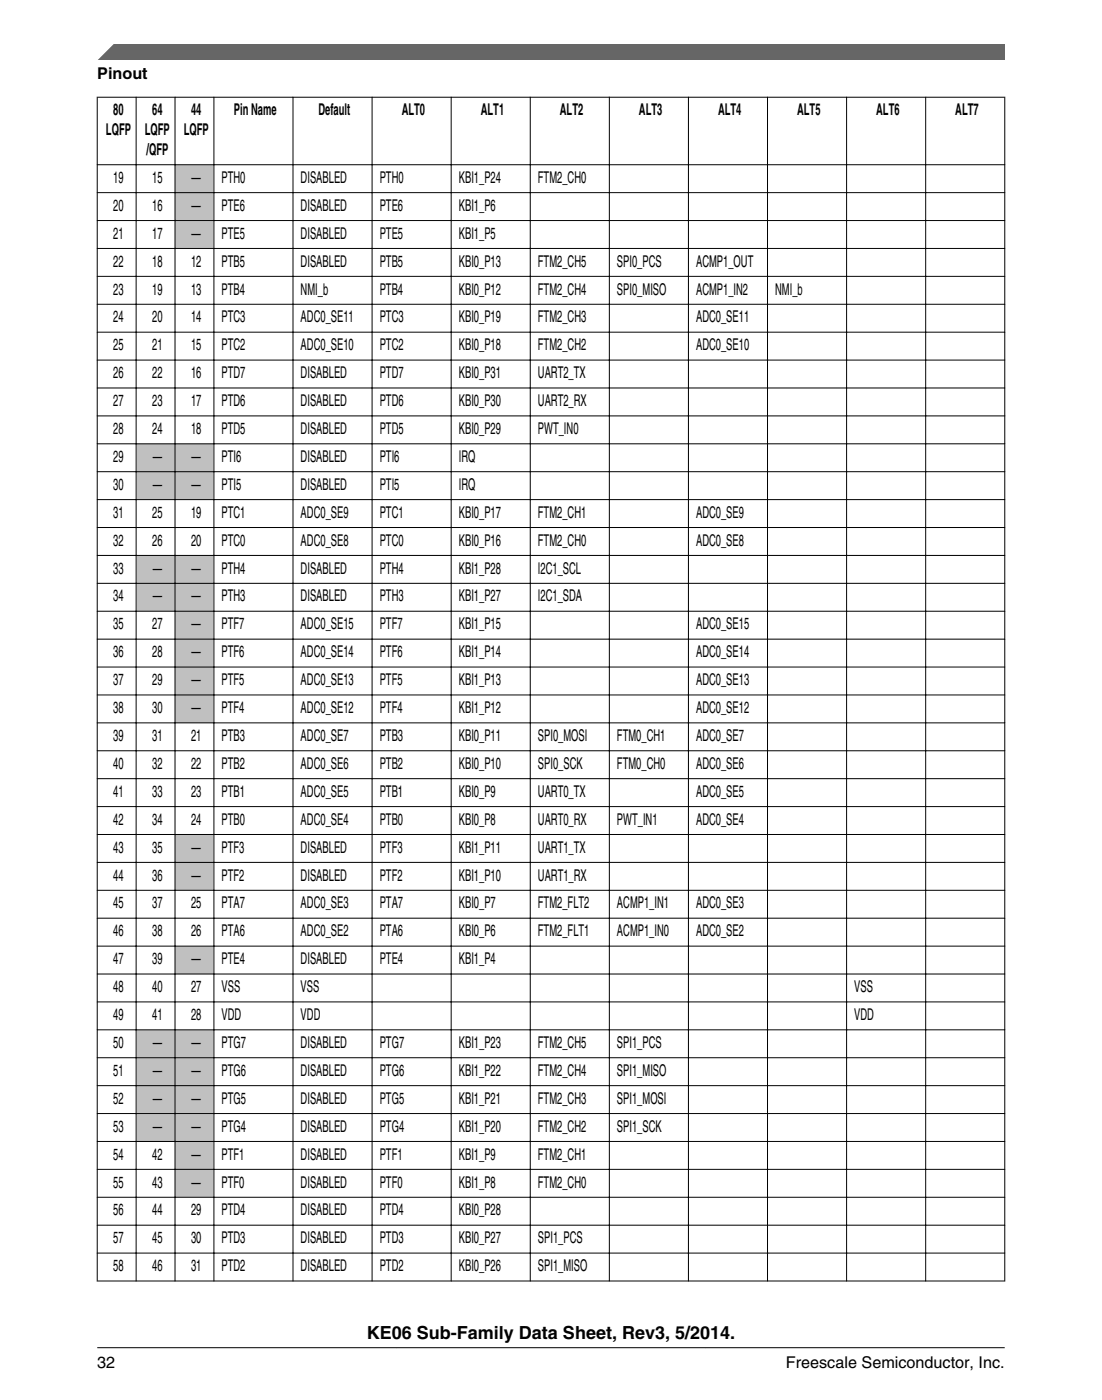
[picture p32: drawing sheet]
<svg xmlns="http://www.w3.org/2000/svg" width="216mm" height="274mm" viewBox="0 0 216 274" stroke-linecap="round" stroke-linejoin="round" font-family="sans-serif">
<defs><g id="words">
<text font-size="3.5" x="71.9" y="262.3">KE06 Sub-Family Data Sheet, Rev3, 5/2014.</text>
<g font-size="3.2">
<text x="19" y="15.5">Pinout</text>
<text x="22.2" y="22.6">80</text>
<text x="29.8" y="22.6">64</text>
<text x="37.4" y="22.6">44</text>
<text x="45.8" y="22.6">Pin Name</text>
<text x="62.4" y="22.6">Default</text>
<text x="78.7" y="22.6">ALT0</text>
<text x="94.2" y="22.6">ALT1</text>
<text x="109.7" y="22.6">ALT2</text>
<text x="125.2" y="22.6">ALT3</text>
<text x="140.7" y="22.6">ALT4</text>
<text x="156.2" y="22.6">ALT5</text>
<text x="171.7" y="22.6">ALT6</text>
<text x="187.2" y="22.6">ALT7</text>
<text x="20.8" y="26.5">LQFP</text>
<text x="28.4" y="26.5">LQFP</text>
<text x="36" y="26.5">LQFP</text>
<text x="22.2" y="35.8">19</text>
<text x="28.7" y="30.4">/QFP</text>
<text x="29.8" y="35.8">15</text>
<text x="37.5" y="35.8">—</text>
<text x="43.4" y="35.8">PTH0</text>
<text x="58.9" y="35.8">DISABLED</text>
<text x="74.4" y="35.8">PTH0</text>
<text x="89.9" y="35.8">KBI1_P24</text>
<text x="105.4" y="35.8">FTM2_CH0</text>
<text x="22.2" y="41.3">20</text>
<text x="29.8" y="41.3">16</text>
<text x="37.5" y="41.3">—</text>
<text x="43.4" y="41.3">PTE6</text>
<text x="58.9" y="41.3">DISABLED</text>
<text x="74.4" y="41.3">PTE6</text>
<text x="89.9" y="41.3">KBI1_P6</text>
<text x="22.2" y="46.8">21</text>
<text x="29.8" y="46.8">17</text>
<text x="37.5" y="46.8">—</text>
<text x="43.4" y="46.8">PTE5</text>
<text x="58.9" y="46.8">DISABLED</text>
<text x="74.4" y="46.8">PTE5</text>
<text x="89.9" y="46.8">KBI1_P5</text>
<text x="22.2" y="52.2">22</text>
<text x="29.8" y="52.2">18</text>
<text x="37.4" y="52.2">12</text>
<text x="43.4" y="52.2">PTB5</text>
<text x="58.9" y="52.2">DISABLED</text>
<text x="74.4" y="52.2">PTB5</text>
<text x="89.9" y="52.2">KBI0_P13</text>
<text x="105.4" y="52.2">FTM2_CH5</text>
<text x="120.9" y="52.2">SPI0_PCS</text>
<text x="136.4" y="52.2">ACMP1_OUT</text>
<text x="22.2" y="57.7">23</text>
<text x="29.8" y="57.7">19</text>
<text x="37.4" y="57.7">13</text>
<text x="43.4" y="57.7">PTB4</text>
<text x="58.9" y="57.7">NMI_b</text>
<text x="74.4" y="57.7">PTB4</text>
<text x="89.9" y="57.7">KBI0_P12</text>
<text x="105.4" y="57.7">FTM2_CH4</text>
<text x="120.9" y="57.7">SPI0_MISO</text>
<text x="136.4" y="57.7">ACMP1_IN2</text>
<text x="151.9" y="57.7">NMI_b</text>
<text x="22.2" y="63.2">24</text>
<text x="29.8" y="63.2">20</text>
<text x="37.4" y="63.2">14</text>
<text x="43.4" y="63.2">PTC3</text>
<text x="58.9" y="63.2">ADC0_SE11</text>
<text x="74.4" y="63.2">PTC3</text>
<text x="89.9" y="63.2">KBI0_P19</text>
<text x="105.4" y="63.2">FTM2_CH3</text>
<text x="136.4" y="63.2">ADC0_SE11</text>
<text x="22.2" y="68.6">25</text>
<text x="29.8" y="68.6">21</text>
<text x="37.4" y="68.6">15</text>
<text x="43.4" y="68.6">PTC2</text>
<text x="58.9" y="68.6">ADC0_SE10</text>
<text x="74.4" y="68.6">PTC2</text>
<text x="89.9" y="68.6">KBI0_P18</text>
<text x="105.4" y="68.6">FTM2_CH2</text>
<text x="136.4" y="68.6">ADC0_SE10</text>
<text x="22.2" y="74.1">26</text>
<text x="29.8" y="74.1">22</text>
<text x="37.4" y="74.1">16</text>
<text x="43.4" y="74.1">PTD7</text>
<text x="58.9" y="74.1">DISABLED</text>
<text x="74.4" y="74.1">PTD7</text>
<text x="89.9" y="74.1">KBI0_P31</text>
<text x="105.4" y="74.1">UART2_TX</text>
<text x="22.2" y="79.6">27</text>
<text x="29.8" y="79.6">23</text>
<text x="37.4" y="79.6">17</text>
<text x="43.4" y="79.6">PTD6</text>
<text x="58.9" y="79.6">DISABLED</text>
<text x="74.4" y="79.6">PTD6</text>
<text x="89.9" y="79.6">KBI0_P30</text>
<text x="105.4" y="79.6">UART2_RX</text>
<text x="22.2" y="85.1">28</text>
<text x="29.8" y="85.1">24</text>
<text x="37.4" y="85.1">18</text>
<text x="43.4" y="85.1">PTD5</text>
<text x="58.9" y="85.1">DISABLED</text>
<text x="74.4" y="85.1">PTD5</text>
<text x="89.9" y="85.1">KBI0_P29</text>
<text x="105.4" y="85.1">PWT_IN0</text>
<text x="22.2" y="90.5">29</text>
<text x="22.2" y="96">30</text>
<text x="29.9" y="90.5">—</text>
<text x="29.9" y="96">—</text>
<text x="37.5" y="90.5">—</text>
<text x="37.5" y="96">—</text>
<text x="43.4" y="90.5">PTI6</text>
<text x="43.4" y="96">PTI5</text>
<text x="58.9" y="90.5">DISABLED</text>
<text x="58.9" y="96">DISABLED</text>
<text x="74.4" y="90.5">PTI6</text>
<text x="74.4" y="96">PTI5</text>
<text x="89.9" y="90.5">IRQ</text>
<text x="89.9" y="96">IRQ</text>
<text x="22.2" y="101.5">31</text>
<text x="29.8" y="101.5">25</text>
<text x="37.4" y="101.5">19</text>
<text x="43.4" y="101.5">PTC1</text>
<text x="58.9" y="101.5">ADC0_SE9</text>
<text x="74.4" y="101.5">PTC1</text>
<text x="89.9" y="101.5">KBI0_P17</text>
<text x="105.4" y="101.5">FTM2_CH1</text>
<text x="136.4" y="101.5">ADC0_SE9</text>
<text x="22.2" y="106.9">32</text>
<text x="29.8" y="106.9">26</text>
<text x="37.4" y="106.9">20</text>
<text x="43.4" y="106.9">PTC0</text>
<text x="58.9" y="106.9">ADC0_SE8</text>
<text x="74.4" y="106.9">PTC0</text>
<text x="89.9" y="106.9">KBI0_P16</text>
<text x="105.4" y="106.9">FTM2_CH0</text>
<text x="136.4" y="106.9">ADC0_SE8</text>
<text x="22.2" y="112.4">33</text>
<text x="29.9" y="112.4">—</text>
<text x="37.5" y="112.4">—</text>
<text x="43.4" y="112.4">PTH4</text>
<text x="58.9" y="112.4">DISABLED</text>
<text x="74.4" y="112.4">PTH4</text>
<text x="89.9" y="112.4">KBI1_P28</text>
<text x="105.4" y="112.4">I2C1_SCL</text>
<text x="22.2" y="117.9">34</text>
<text x="29.9" y="117.9">—</text>
<text x="37.5" y="117.9">—</text>
<text x="43.4" y="117.9">PTH3</text>
<text x="58.9" y="117.9">DISABLED</text>
<text x="74.4" y="117.9">PTH3</text>
<text x="89.9" y="117.9">KBI1_P27</text>
<text x="105.4" y="117.9">I2C1_SDA</text>
<text x="22.2" y="123.3">35</text>
<text x="29.8" y="123.3">27</text>
<text x="37.5" y="123.3">—</text>
<text x="43.4" y="123.3">PTF7</text>
<text x="58.9" y="123.3">ADC0_SE15</text>
<text x="74.4" y="123.3">PTF7</text>
<text x="89.9" y="123.3">KBI1_P15</text>
<text x="136.4" y="123.3">ADC0_SE15</text>
<text x="22.2" y="128.8">36</text>
<text x="29.8" y="128.8">28</text>
<text x="37.5" y="128.8">—</text>
<text x="43.4" y="128.8">PTF6</text>
<text x="58.9" y="128.8">ADC0_SE14</text>
<text x="74.4" y="128.8">PTF6</text>
<text x="89.9" y="128.8">KBI1_P14</text>
<text x="136.4" y="128.8">ADC0_SE14</text>
<text x="22.2" y="134.3">37</text>
<text x="29.8" y="134.3">29</text>
<text x="37.5" y="134.3">—</text>
<text x="43.4" y="134.3">PTF5</text>
<text x="58.9" y="134.3">ADC0_SE13</text>
<text x="74.4" y="134.3">PTF5</text>
<text x="89.9" y="134.3">KBI1_P13</text>
<text x="136.4" y="134.3">ADC0_SE13</text>
<text x="22.2" y="139.7">38</text>
<text x="29.8" y="139.7">30</text>
<text x="37.5" y="139.7">—</text>
<text x="43.4" y="139.7">PTF4</text>
<text x="58.9" y="139.7">ADC0_SE12</text>
<text x="74.4" y="139.7">PTF4</text>
<text x="89.9" y="139.7">KBI1_P12</text>
<text x="136.4" y="139.7">ADC0_SE12</text>
<text x="22.2" y="145.2">39</text>
<text x="29.8" y="145.2">31</text>
<text x="37.4" y="145.2">21</text>
<text x="43.4" y="145.2">PTB3</text>
<text x="58.9" y="145.2">ADC0_SE7</text>
<text x="74.4" y="145.2">PTB3</text>
<text x="89.9" y="145.2">KBI0_P11</text>
<text x="105.4" y="145.2">SPI0_MOSI</text>
<text x="120.9" y="145.2">FTM0_CH1</text>
<text x="136.4" y="145.2">ADC0_SE7</text>
<text x="22.2" y="150.7">40</text>
<text x="29.8" y="150.7">32</text>
<text x="37.4" y="150.7">22</text>
<text x="43.4" y="150.7">PTB2</text>
<text x="58.9" y="150.7">ADC0_SE6</text>
<text x="74.4" y="150.7">PTB2</text>
<text x="89.9" y="150.7">KBI0_P10</text>
<text x="105.4" y="150.7">SPI0_SCK</text>
<text x="120.9" y="150.7">FTM0_CH0</text>
<text x="136.4" y="150.7">ADC0_SE6</text>
<text x="22.2" y="156.1">41</text>
<text x="22.2" y="161.6">42</text>
<text x="29.8" y="156.1">33</text>
<text x="29.8" y="161.6">34</text>
<text x="37.4" y="156.1">23</text>
<text x="37.4" y="161.6">24</text>
<text x="43.4" y="156.1">PTB1</text>
<text x="43.4" y="161.6">PTB0</text>
<text x="58.9" y="156.1">ADC0_SE5</text>
<text x="58.9" y="161.6">ADC0_SE4</text>
<text x="74.4" y="156.1">PTB1</text>
<text x="74.4" y="161.6">PTB0</text>
<text x="89.9" y="156.1">KBI0_P9</text>
<text x="89.9" y="161.6">KBI0_P8</text>
<text x="105.4" y="156.1">UART0_TX</text>
<text x="105.4" y="161.6">UART0_RX</text>
<text x="120.9" y="161.6">PWT_IN1</text>
<text x="136.4" y="156.1">ADC0_SE5</text>
<text x="136.4" y="161.6">ADC0_SE4</text>
<text x="22.2" y="167.1">43</text>
<text x="29.8" y="167.1">35</text>
<text x="37.5" y="167.1">—</text>
<text x="43.4" y="167.1">PTF3</text>
<text x="58.9" y="167.1">DISABLED</text>
<text x="74.4" y="167.1">PTF3</text>
<text x="89.9" y="167.1">KBI1_P11</text>
<text x="105.4" y="167.1">UART1_TX</text>
<text x="22.2" y="172.5">44</text>
<text x="29.8" y="172.5">36</text>
<text x="37.5" y="172.5">—</text>
<text x="43.4" y="172.5">PTF2</text>
<text x="58.9" y="172.5">DISABLED</text>
<text x="74.4" y="172.5">PTF2</text>
<text x="89.9" y="172.5">KBI1_P10</text>
<text x="105.4" y="172.5">UART1_RX</text>
<text x="22.2" y="178">45</text>
<text x="29.8" y="178">37</text>
<text x="37.4" y="178">25</text>
<text x="43.4" y="178">PTA7</text>
<text x="58.9" y="178">ADC0_SE3</text>
<text x="74.4" y="178">PTA7</text>
<text x="89.9" y="178">KBI0_P7</text>
<text x="105.4" y="178">FTM2_FLT2</text>
<text x="120.9" y="178">ACMP1_IN1</text>
<text x="136.4" y="178">ADC0_SE3</text>
<text x="22.2" y="183.5">46</text>
<text x="29.8" y="183.5">38</text>
<text x="37.4" y="183.5">26</text>
<text x="43.4" y="183.5">PTA6</text>
<text x="58.9" y="183.5">ADC0_SE2</text>
<text x="74.4" y="183.5">PTA6</text>
<text x="89.9" y="183.5">KBI0_P6</text>
<text x="105.4" y="183.5">FTM2_FLT1</text>
<text x="120.9" y="183.5">ACMP1_IN0</text>
<text x="136.4" y="183.5">ADC0_SE2</text>
<text x="22.2" y="188.9">47</text>
<text x="29.8" y="188.9">39</text>
<text x="37.5" y="188.9">—</text>
<text x="43.4" y="188.9">PTE4</text>
<text x="58.9" y="188.9">DISABLED</text>
<text x="74.4" y="188.9">PTE4</text>
<text x="89.9" y="188.9">KBI1_P4</text>
<text x="22.2" y="194.4">48</text>
<text x="29.8" y="194.4">40</text>
<text x="37.4" y="194.4">27</text>
<text x="43.4" y="194.4">VSS</text>
<text x="58.9" y="194.4">VSS</text>
<text x="167.4" y="194.4">VSS</text>
<text x="22.2" y="199.9">49</text>
<text x="29.8" y="199.9">41</text>
<text x="37.4" y="199.9">28</text>
<text x="43.4" y="199.9">VDD</text>
<text x="58.9" y="199.9">VDD</text>
<text x="167.4" y="199.9">VDD</text>
<text x="22.2" y="205.3">50</text>
<text x="29.9" y="205.3">—</text>
<text x="37.5" y="205.3">—</text>
<text x="43.4" y="205.3">PTG7</text>
<text x="58.9" y="205.3">DISABLED</text>
<text x="74.4" y="205.3">PTG7</text>
<text x="89.9" y="205.3">KBI1_P23</text>
<text x="105.4" y="205.3">FTM2_CH5</text>
<text x="120.9" y="205.3">SPI1_PCS</text>
<text x="22.2" y="210.8">51</text>
<text x="29.9" y="210.8">—</text>
<text x="37.5" y="210.8">—</text>
<text x="43.4" y="210.8">PTG6</text>
<text x="58.9" y="210.8">DISABLED</text>
<text x="74.4" y="210.8">PTG6</text>
<text x="89.9" y="210.8">KBI1_P22</text>
<text x="105.4" y="210.8">FTM2_CH4</text>
<text x="120.9" y="210.8">SPI1_MISO</text>
<text x="22.2" y="216.3">52</text>
<text x="22.2" y="221.8">53</text>
<text x="29.9" y="216.3">—</text>
<text x="29.9" y="221.8">—</text>
<text x="37.5" y="216.3">—</text>
<text x="37.5" y="221.8">—</text>
<text x="43.4" y="216.3">PTG5</text>
<text x="43.4" y="221.8">PTG4</text>
<text x="58.9" y="216.3">DISABLED</text>
<text x="58.9" y="221.8">DISABLED</text>
<text x="74.4" y="216.3">PTG5</text>
<text x="74.4" y="221.8">PTG4</text>
<text x="89.9" y="216.3">KBI1_P21</text>
<text x="89.9" y="221.8">KBI1_P20</text>
<text x="105.4" y="216.3">FTM2_CH3</text>
<text x="105.4" y="221.8">FTM2_CH2</text>
<text x="120.9" y="216.3">SPI1_MOSI</text>
<text x="120.9" y="221.8">SPI1_SCK</text>
<text x="22.2" y="227.2">54</text>
<text x="29.8" y="227.2">42</text>
<text x="37.5" y="227.2">—</text>
<text x="43.4" y="227.2">PTF1</text>
<text x="58.9" y="227.2">DISABLED</text>
<text x="74.4" y="227.2">PTF1</text>
<text x="89.9" y="227.2">KBI1_P9</text>
<text x="105.4" y="227.2">FTM2_CH1</text>
<text x="22.2" y="232.7">55</text>
<text x="29.8" y="232.7">43</text>
<text x="37.5" y="232.7">—</text>
<text x="43.4" y="232.7">PTF0</text>
<text x="58.9" y="232.7">DISABLED</text>
<text x="74.4" y="232.7">PTF0</text>
<text x="89.9" y="232.7">KBI1_P8</text>
<text x="105.4" y="232.7">FTM2_CH0</text>
<text x="22.2" y="238.2">56</text>
<text x="29.8" y="238.2">44</text>
<text x="37.4" y="238.2">29</text>
<text x="43.4" y="238.2">PTD4</text>
<text x="58.9" y="238.2">DISABLED</text>
<text x="74.4" y="238.2">PTD4</text>
<text x="89.9" y="238.2">KBI0_P28</text>
<text x="22.2" y="243.6">57</text>
<text x="29.8" y="243.6">45</text>
<text x="37.4" y="243.6">30</text>
<text x="43.4" y="243.6">PTD3</text>
<text x="58.9" y="243.6">DISABLED</text>
<text x="74.4" y="243.6">PTD3</text>
<text x="89.9" y="243.6">KBI0_P27</text>
<text x="105.4" y="243.6">SPI1_PCS</text>
<text x="22.2" y="249.1">58</text>
<text x="29.8" y="249.1">46</text>
<text x="37.4" y="249.1">31</text>
<text x="43.4" y="249.1">PTD2</text>
<text x="58.9" y="249.1">DISABLED</text>
<text x="74.4" y="249.1">PTD2</text>
<text x="89.9" y="249.1">KBI0_P26</text>
<text x="105.4" y="249.1">SPI1_MISO</text>
<text x="19.1" y="268">32</text>
<text x="154" y="268">Freescale Semiconductor, Inc.</text>
</g>
</g></defs>
<g fill="#c0c0c0">
<path d="M34.4 32.4h7.4v5.3h-7.4z" fill-rule="evenodd"/>
<path d="M34.4 37.8h7.4v5.3h-7.4z" fill-rule="evenodd"/>
<path d="M34.4 43.3h7.4v5.3h-7.4z" fill-rule="evenodd"/>
<path d="M26.8 87h7.4v5.3h-7.4z" fill-rule="evenodd"/>
<path d="M34.4 87h7.4v5.3h-7.4z" fill-rule="evenodd"/>
<path d="M26.8 92.5h7.4v5.3h-7.4z" fill-rule="evenodd"/>
<path d="M34.4 92.5h7.4v5.3h-7.4z" fill-rule="evenodd"/>
<path d="M26.8 108.9h7.4v5.3h-7.4z" fill-rule="evenodd"/>
<path d="M34.4 108.9h7.4v5.3h-7.4z" fill-rule="evenodd"/>
<path d="M26.8 114.4h7.4v5.3h-7.4z" fill-rule="evenodd"/>
<path d="M34.4 114.4h7.4v5.3h-7.4z" fill-rule="evenodd"/>
<path d="M34.4 119.9h7.4v5.2h-7.4z" fill-rule="evenodd"/>
<path d="M34.4 125.3h7.4v5.3h-7.4z" fill-rule="evenodd"/>
<path d="M34.4 130.8h7.4v5.3h-7.4z" fill-rule="evenodd"/>
<path d="M34.4 136.3h7.4v5.3h-7.4z" fill-rule="evenodd"/>
<path d="M34.4 163.6h7.4v5.3h-7.4z" fill-rule="evenodd"/>
<path d="M34.4 169.1h7.4v5.3h-7.4z" fill-rule="evenodd"/>
<path d="M34.4 185.5h7.4v5.3h-7.4z" fill-rule="evenodd"/>
<path d="M26.8 201.9h7.4v5.3h-7.4z" fill-rule="evenodd"/>
<path d="M34.4 201.9h7.4v5.3h-7.4z" fill-rule="evenodd"/>
<path d="M26.8 207.3h7.4v5.3h-7.4z" fill-rule="evenodd"/>
<path d="M34.4 207.3h7.4v5.3h-7.4z" fill-rule="evenodd"/>
<path d="M26.8 212.8h7.4v5.3h-7.4z" fill-rule="evenodd"/>
<path d="M34.4 212.8h7.4v5.3h-7.4z" fill-rule="evenodd"/>
<path d="M26.8 218.3h7.4v5.3h-7.4z" fill-rule="evenodd"/>
<path d="M34.4 218.3h7.4v5.3h-7.4z" fill-rule="evenodd"/>
<path d="M34.4 223.7h7.4v5.3h-7.4z" fill-rule="evenodd"/>
<path d="M34.4 229.2h7.4v5.3h-7.4z" fill-rule="evenodd"/>
</g>
<g fill="none" stroke="#000" stroke-width=".2">
<path d="M19 19h177.9M19 19v232.1M26.7 19v232.1M34.3 19v232.1M41.9 19v232.1M57.4 19v232.1M72.9 19v232.1M88.4 19v232.1M103.9 19v232.1M119.4 19v232.1M134.9 19v232.1M150.4 19v232.1"/>
<path d="M165.9 19v232.1M181.4 19v232.1M196.9 19v232.1M19 32.3h177.9M19 37.7h177.9M19 43.2h177.9M19 48.7h177.9M19 54.2h177.9M19 59.6h177.9M19 65.1h177.9M19 70.6h177.9M19 76h177.9"/>
<path d="M19 81.5h177.9M19 87h177.9M19 92.4h177.9M19 97.9h177.9M19 103.4h177.9M19 108.8h177.9M19 114.3h177.9M19 119.8h177.9M19 125.2h177.9M19 130.7h177.9M19 136.2h177.9M19 141.6h177.9"/>
<path d="M19 147.1h177.9M19 152.6h177.9M19 158h177.9M19 163.5h177.9M19 169h177.9M19 174.4h177.9M19 179.9h177.9M19 185.4h177.9M19 190.9h177.9M19 196.3h177.9M19 201.8h177.9M19 207.3h177.9"/>
<path d="M19 212.7h177.9M19 218.2h177.9M19 223.7h177.9M19 229.1h177.9M19 234.6h177.9M19 240.1h177.9M19 245.5h177.9M19 251h177.9"/>
</g>
<path d="M19 11.7l5.7-3.1 172.2 .1v3z" fill="#666"/>
<path d="M22.5 8.6l-3.1 3.1" fill="none" stroke="#666" stroke-width=".28"/>
<path d="M19 264.1h177.8" fill="none" stroke="#000" stroke-width=".2"/>
<use href="#words"/>
</svg>
